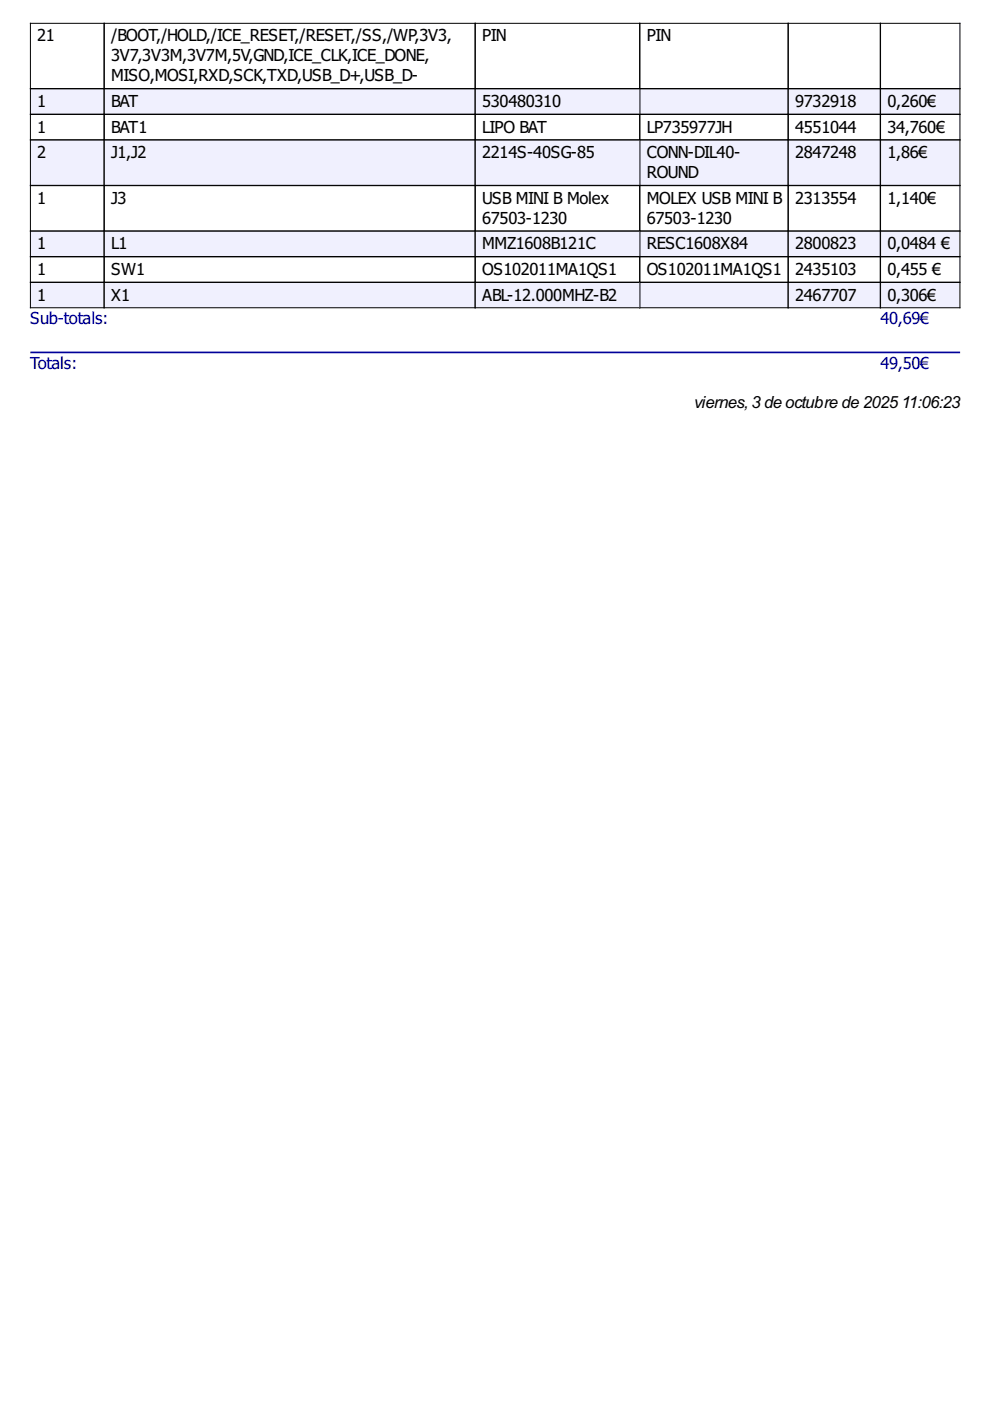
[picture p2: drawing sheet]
<svg xmlns="http://www.w3.org/2000/svg" width="210mm" height="297mm" viewBox="0 0 210 297" stroke-linecap="round" stroke-linejoin="round" font-family="sans-serif">
<defs><g id="words">
<g font-size="4.2">
<text x="7.9" y="8.8">21</text>
<text x="23.6" y="8.8">/BOOT,/HOLD,/ICE_RESET,/RESET,/SS,/WP,3V3,</text>
<text x="102.2" y="8.8">PIN</text>
<text x="137.1" y="8.8">PIN</text>
<text x="23.6" y="13">3V7,3V3M,3V7M,5V,GND,ICE_CLK,ICE_DONE,</text>
<text x="23.6" y="17.2">MISO,MOSI,RXD,SCK,TXD,USB_D+,USB_D-</text>
<text x="7.9" y="22.7">1</text>
<text x="23.6" y="22.7">BAT</text>
<text x="102.2" y="22.7">530480310</text>
<text x="168.6" y="22.7">9732918</text>
<text x="188.1" y="22.7">0,260€</text>
<text x="7.9" y="28.1">1</text>
<text x="23.6" y="28.1">BAT1</text>
<text x="102.2" y="28.1">LIPO BAT</text>
<text x="137.1" y="28.1">LP735977JH</text>
<text x="168.6" y="28.1">4551044</text>
<text x="188.1" y="28.1">34,760€</text>
<text x="7.9" y="33.5">2</text>
<text x="23.6" y="33.5">J1,J2</text>
<text x="102.2" y="33.5">2214S-40SG-85</text>
<text x="137.1" y="33.5">CONN-DIL40-</text>
<text x="168.6" y="33.5">2847248</text>
<text x="188.1" y="33.5">1,86€</text>
<text x="137.1" y="37.8">ROUND</text>
<text x="7.9" y="43.2">1</text>
<text x="23.6" y="43.2">J3</text>
<text x="102.2" y="43.2">USB MINI B Molex</text>
<text x="102.2" y="47.4">67503-1230</text>
<text x="137.1" y="43.2">MOLEX USB MINI B</text>
<text x="137.1" y="47.4">67503-1230</text>
<text x="168.6" y="43.2">2313554</text>
<text x="188.1" y="43.2">1,140€</text>
<text x="7.9" y="52.9">1</text>
<text x="23.6" y="52.9">L1</text>
<text x="102.2" y="52.9">MMZ1608B121C</text>
<text x="137.1" y="52.9">RESC1608X84</text>
<text x="168.6" y="52.9">2800823</text>
<text x="188.1" y="52.9">0,0484 €</text>
<text x="7.9" y="58.3">1</text>
<text x="23.6" y="58.3">SW1</text>
<text x="102.2" y="58.3">OS102011MA1QS1</text>
<text x="137.1" y="58.3">OS102011MA1QS1</text>
<text x="168.6" y="58.3">2435103</text>
<text x="188.1" y="58.3">0,455 €</text>
<text x="7.9" y="63.7">1</text>
<text x="23.6" y="63.7">X1</text>
<text x="102.2" y="63.7">ABL-12.000MHZ-B2</text>
<text x="168.6" y="63.7">2467707</text>
<text x="188.1" y="63.7">0,306€</text>
</g>
<g font-size="4.2" fill="#009">
<text x="6.4" y="68.7">Sub-totals:</text>
<text x="186.7" y="68.7">40,69€</text>
<text x="6.4" y="78.3">Totals:</text>
<text x="186.7" y="78.3">49,50€</text>
</g>
<text font-size="4" x="147.2" y="86.5">viernes,3de octubre de 202511:06:23</text>
</g></defs>
<path d="M6.4 4.9h15.6v13.9h-15.6zM22.1 4.9h78.6v13.9h-78.6zM100.8 4.9h34.8v13.9h-34.8zM135.7 4.9h31.4v13.9h-31.4zM167.1 4.9h19.5v13.9h-19.5zM186.7 4.9h16.8v13.9h-16.8z" fill="none" stroke="#000" stroke-width=".21"/>
<path d="M6.4 18.8h15.7v5.4h-15.7z" fill="#f0f0fe"/>
<path d="M6.4 18.8h15.6v5.4h-15.6z" fill="none" stroke="#000" stroke-width=".21"/>
<g fill="#f0f0fe">
<path d="M7.7 19h1.8v4.3h-1.8z"/>
<path d="M22.1 18.8h78.6v5.4h-78.6z"/>
</g>
<path d="M22.1 18.8h78.6v5.4h-78.6z" fill="none" stroke="#000" stroke-width=".21"/>
<g fill="#f0f0fe">
<path d="M23.6 19h5.8v4.3h-5.8z"/>
<path d="M100.7 18.8h34.9v5.4h-34.9z"/>
</g>
<path d="M100.8 18.8h34.8v5.4h-34.8z" fill="none" stroke="#000" stroke-width=".21"/>
<g fill="#f0f0fe">
<path d="M102.2 19h16.6v4.3h-16.6z"/>
<path d="M135.6 18.8h31.5v5.4h-31.5z"/>
</g>
<path d="M135.7 18.8h31.4v5.4h-31.4z" fill="none" stroke="#000" stroke-width=".21"/>
<path d="M167.1 18.8h19.6v5.4h-19.6z" fill="#f0f0fe"/>
<path d="M167.1 18.8h19.5v5.4h-19.5z" fill="none" stroke="#000" stroke-width=".21"/>
<g fill="#f0f0fe">
<path d="M168.3 19h13v4.3h-13z"/>
<path d="M186.7 18.8h16.9v5.4h-16.9z"/>
</g>
<path d="M186.7 18.8h16.8v5.4h-16.8z" fill="none" stroke="#000" stroke-width=".21"/>
<path d="M187.9 19h10.3v4.3h-10.3z" fill="#f0f0fe"/>
<path d="M6.4 24.3h15.6v5.3h-15.6zM22.1 24.3h78.6v5.3h-78.6zM100.8 24.3h34.8v5.3h-34.8zM135.7 24.3h31.4v5.3h-31.4zM167.1 24.3h19.5v5.3h-19.5zM186.7 24.3h16.8v5.3h-16.8z" fill="none" stroke="#000" stroke-width=".21"/>
<path d="M6.4 29.7h15.7v9.6h-15.7z" fill="#f0f0fe"/>
<path d="M6.4 29.7h15.6v9.6h-15.6z" fill="none" stroke="#000" stroke-width=".21"/>
<g fill="#f0f0fe">
<path d="M7.7 29.9h1.8v4.2h-1.8z"/>
<path d="M22.1 29.7h78.6v9.6h-78.6z"/>
</g>
<path d="M22.1 29.7h78.6v9.6h-78.6z" fill="none" stroke="#000" stroke-width=".21"/>
<g fill="#f0f0fe">
<path d="M23.6 29.9h7.4v4.2h-7.4z"/>
<path d="M100.7 29.7h34.9v9.6h-34.9z"/>
</g>
<path d="M100.8 29.7h34.8v9.6h-34.8z" fill="none" stroke="#000" stroke-width=".21"/>
<g fill="#f0f0fe">
<path d="M102.2 29.9h23.8v4.2h-23.8z"/>
<path d="M135.6 29.7h31.5v9.6h-31.5z"/>
</g>
<path d="M135.7 29.7h31.4v9.6h-31.4z" fill="none" stroke="#000" stroke-width=".21"/>
<g fill="#f0f0fe">
<path d="M137.1 29.9h19.9v4.2h-19.9z"/>
<path d="M137.1 34.1h10.9v4.3h-10.9z"/>
<path d="M167.1 29.7h19.6v9.6h-19.6z"/>
</g>
<path d="M167.1 29.7h19.5v9.6h-19.5z" fill="none" stroke="#000" stroke-width=".21"/>
<g fill="#f0f0fe">
<path d="M168.3 29.9h13v4.2h-13z"/>
<path d="M186.7 29.7h16.9v9.6h-16.9z"/>
</g>
<path d="M186.7 29.7h16.8v9.6h-16.8z" fill="none" stroke="#000" stroke-width=".21"/>
<path d="M187.9 29.9h8.5v4.2h-8.5z" fill="#f0f0fe"/>
<path d="M6.4 39.4h15.6v9.6h-15.6zM22.1 39.4h78.6v9.6h-78.6zM100.8 39.4h34.8v9.6h-34.8zM135.7 39.4h31.4v9.6h-31.4zM167.1 39.4h19.5v9.6h-19.5zM186.7 39.4h16.8v9.6h-16.8z" fill="none" stroke="#000" stroke-width=".21"/>
<path d="M6.4 49h15.7v5.4h-15.7z" fill="#f0f0fe"/>
<path d="M6.4 49h15.6v5.4h-15.6z" fill="none" stroke="#000" stroke-width=".21"/>
<g fill="#f0f0fe">
<path d="M7.7 49.2h1.8v4.2h-1.8z"/>
<path d="M22.1 49h78.6v5.4h-78.6z"/>
</g>
<path d="M22.1 49h78.6v5.4h-78.6z" fill="none" stroke="#000" stroke-width=".21"/>
<g fill="#f0f0fe">
<path d="M23.6 49.2h3.4v4.2h-3.4z"/>
<path d="M100.7 49h34.9v5.4h-34.9z"/>
</g>
<path d="M100.8 49h34.8v5.4h-34.8z" fill="none" stroke="#000" stroke-width=".21"/>
<g fill="#f0f0fe">
<path d="M102.2 49.2h24.1v4.2h-24.1z"/>
<path d="M135.6 49h31.5v5.4h-31.5z"/>
</g>
<path d="M135.7 49h31.4v5.4h-31.4z" fill="none" stroke="#000" stroke-width=".21"/>
<g fill="#f0f0fe">
<path d="M137.1 49.2h21.4v4.2h-21.4z"/>
<path d="M167.1 49h19.6v5.4h-19.6z"/>
</g>
<path d="M167.1 49h19.5v5.4h-19.5z" fill="none" stroke="#000" stroke-width=".21"/>
<g fill="#f0f0fe">
<path d="M168.3 49.2h13v4.2h-13z"/>
<path d="M186.7 49h16.9v5.4h-16.9z"/>
</g>
<path d="M186.7 49h16.8v5.4h-16.8z" fill="none" stroke="#000" stroke-width=".21"/>
<path d="M187.9 49.2h13.3v4.2h-13.3z" fill="#f0f0fe"/>
<path d="M6.4 54.5h15.6v5.3h-15.6zM22.1 54.5h78.6v5.3h-78.6zM100.8 54.5h34.8v5.3h-34.8zM135.7 54.5h31.4v5.3h-31.4zM167.1 54.5h19.5v5.3h-19.5zM186.7 54.5h16.8v5.3h-16.8z" fill="none" stroke="#000" stroke-width=".21"/>
<path d="M6.4 59.9h15.7v5.4h-15.7z" fill="#f0f0fe"/>
<path d="M6.4 59.9h15.6v5.4h-15.6z" fill="none" stroke="#000" stroke-width=".21"/>
<g fill="#f0f0fe">
<path d="M7.7 60h1.8v4.3h-1.8z"/>
<path d="M22.1 59.9h78.6v5.4h-78.6z"/>
</g>
<path d="M22.1 59.9h78.6v5.4h-78.6z" fill="none" stroke="#000" stroke-width=".21"/>
<g fill="#f0f0fe">
<path d="M23.6 60h3.9v4.3h-3.9z"/>
<path d="M100.7 59.9h34.9v5.4h-34.9z"/>
</g>
<path d="M100.8 59.9h34.8v5.4h-34.8z" fill="none" stroke="#000" stroke-width=".21"/>
<g fill="#f0f0fe">
<path d="M102.2 60h28.6v4.3h-28.6z"/>
<path d="M135.6 59.9h31.5v5.4h-31.5z"/>
</g>
<path d="M135.7 59.9h31.4v5.4h-31.4z" fill="none" stroke="#000" stroke-width=".21"/>
<path d="M167.1 59.9h19.6v5.4h-19.6z" fill="#f0f0fe"/>
<path d="M167.1 59.9h19.5v5.4h-19.5z" fill="none" stroke="#000" stroke-width=".21"/>
<g fill="#f0f0fe">
<path d="M168.3 60h13v4.3h-13z"/>
<path d="M186.7 59.9h16.9v5.4h-16.9z"/>
</g>
<path d="M186.7 59.9h16.8v5.4h-16.8z" fill="none" stroke="#000" stroke-width=".21"/>
<path d="M187.9 60h10.3v4.3h-10.3z" fill="#f0f0fe"/>
<path d="M6.6 74.7h196.8" fill="none" stroke="#009" stroke-width=".35"/>
<use href="#words"/>
</svg>
